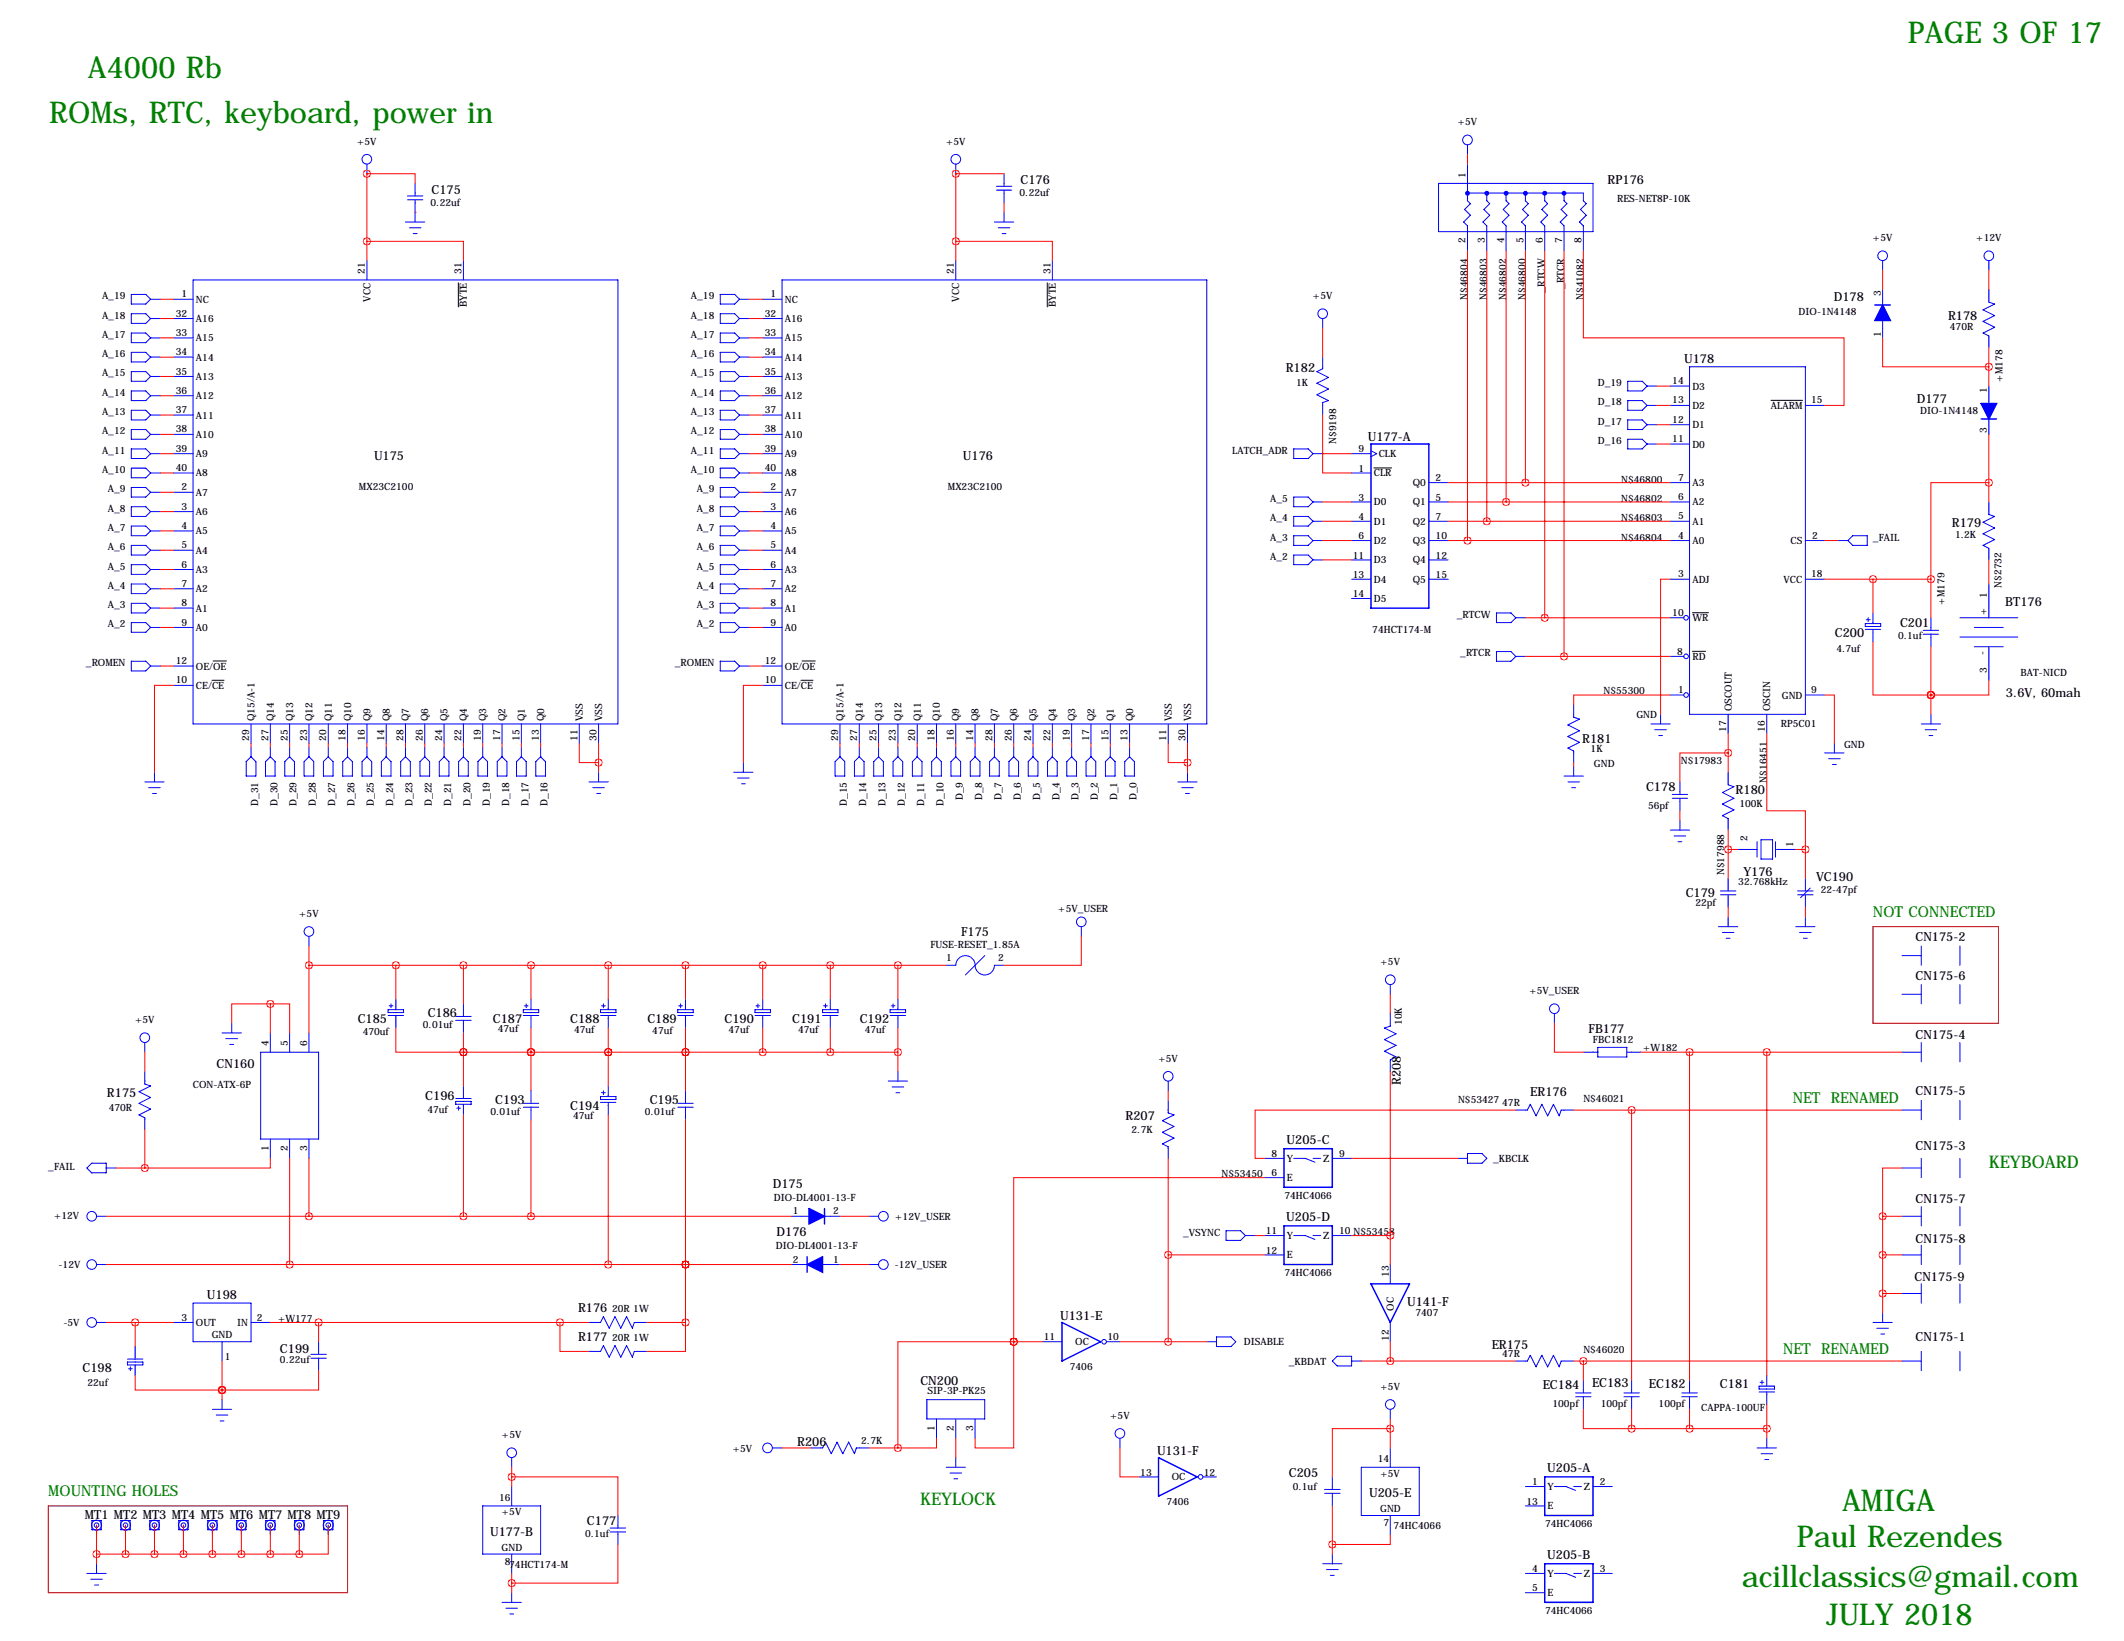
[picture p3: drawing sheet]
<svg xmlns="http://www.w3.org/2000/svg" width="559mm" height="432mm" viewBox="0 0 559 432" stroke-linecap="round" stroke-linejoin="round" font-family="sans-serif">
<defs><g id="words">
<g font-size="7.9" fill="#008000">
<text x="501.9" y="11.4">PAGE 3 OF 17</text>
<text x="23.1" y="20.6">A4000 Rb</text>
<text x="13" y="32.3">ROMs, RTC, keyboard, power in</text>
<text x="484.6" y="397.5">AMIGA</text>
<text x="472.7" y="407.2">Paul Rezendes</text>
<text x="458.2" y="417.6">acillclassics@gmail.com</text>
<text x="480.6" y="427.5">JULY 2018</text>
</g>
<g font-size="4.6" fill="#008000">
<text x="523.2" y="307.3">KEYBOARD</text>
<text x="242.1" y="396">KEYLOCK</text>
</g>
<g font-size="4" fill="#008000">
<text x="492.8" y="241.3">NOT CONNECTED</text>
<text x="471.7" y="290.3">NET RENAMED</text>
<text x="469.1" y="356.4">NET RENAMED</text>
<text x="12.7" y="393.7">MOUNTING HOLES</text>
</g>
<g font-size="3.3">
<text x="113.5" y="51.1">C175</text>
<text x="268.5" y="48.5">C176</text>
<text x="422.9" y="48.5">RP176</text>
<text x="482.4" y="79.3">D178</text>
<text x="512.5" y="84.1">R178</text>
<text x="443.1" y="95.5">U178</text>
<text x="338.3" y="97.8">R182</text>
<text x="504.3" y="106.2">D177</text>
<text x="359.8" y="116.1">U177-A</text>
<text x="98.4" y="121.2">U175</text>
<text x="253.3" y="121.2">U176</text>
<text x="513.5" y="138.7">R179</text>
<text x="527.6" y="159.5">BT176</text>
<text x="482.7" y="167.5">C200</text>
<text x="499.9" y="165.1">C201</text>
<text x="527.7" y="183.4">3.6V, 60mah</text>
<text x="416.2" y="195.6">R181</text>
<text x="433.1" y="208">C178</text>
<text x="456.6" y="208.8">R180</text>
<text x="458.7" y="230.4">Y176</text>
<text x="477.8" y="231.9">VC190</text>
<text x="443.5" y="236">C179</text>
<text x="252.9" y="246.4">F175</text>
<text x="503.9" y="247.6">CN175-2</text>
<text x="503.9" y="257.8">CN175-6</text>
<text x="94.1" y="269.1">C185</text>
<text x="112.5" y="267.7">C186</text>
<text x="129.7" y="269.1">C187</text>
<text x="150" y="269.1">C188</text>
<text x="170.3" y="269.1">C189</text>
<text x="190.6" y="269.1">C190</text>
<text x="208.4" y="269.1">C191</text>
<text x="226.2" y="269.1">C192</text>
<text x="417.9" y="271.8">FB177</text>
<text x="503.9" y="273.3">CN175-4</text>
<text x="57" y="280.9">CN160</text>
<text x="368.6" y="285.6" transform="rotate(-90 368.6 285.6)">R208</text>
<text x="28.1" y="288.6">R175</text>
<text x="111.9" y="289.4">C196</text>
<text x="130.3" y="290.6">C193</text>
<text x="150" y="292">C194</text>
<text x="170.9" y="290.6">C195</text>
<text x="402.6" y="288.3">ER176</text>
<text x="503.9" y="288">CN175-5</text>
<text x="296.1" y="294.7">R207</text>
<text x="338.5" y="301">U205-C</text>
<text x="503.9" y="302.5">CN175-3</text>
<text x="203.3" y="312.7">D175</text>
<text x="503.9" y="316.5">CN175-7</text>
<text x="338.4" y="321.3">U205-D</text>
<text x="204.3" y="325.1">D176</text>
<text x="503.9" y="327.2">CN175-8</text>
<text x="54.5" y="341.9">U198</text>
<text x="503.7" y="337.1">CN175-9</text>
<text x="152.1" y="345.2">R176</text>
<text x="278.9" y="347.2">U131-E</text>
<text x="370.2" y="343.7">U141-F</text>
<text x="152.1" y="352.8">R177</text>
<text x="503.9" y="352.8">CN175-1</text>
<text x="73.7" y="356.1">C199</text>
<text x="392.4" y="354.8">ER175</text>
<text x="21.7" y="361">C198</text>
<text x="242.1" y="364.5">CN200</text>
<text x="405.9" y="365.5">EC184</text>
<text x="418.8" y="365">EC183</text>
<text x="433.8" y="365.3">EC182</text>
<text x="452.5" y="365.3">C181</text>
<text x="209.7" y="380.5">R206</text>
<text x="304.4" y="382.8">U131-F</text>
<text x="339.1" y="388.6">C205</text>
<text x="407.1" y="387.3">U205-A</text>
<text x="360.2" y="394">U205-E</text>
<text x="22.3" y="399.6">MT1 MT2 MT3 MT4 MT5 MT6 MT7 MT8 MT9</text>
<text x="154.4" y="401.3">C177</text>
<text x="129" y="404.1">U177-B</text>
<text x="407.1" y="410.2">U205-B</text>
</g>
<g font-size="2.6">
<text x="383.5" y="33">+5V</text>
<text x="94" y="38.1">+5V</text>
<text x="248.9" y="38.1">+5V</text>
<text x="385.6" y="46.7" transform="rotate(-90 385.6 46.7)">1</text>
<text x="268.2" y="51.6">0.22uf</text>
<text x="425.5" y="53.1">RES-NET8P-10K</text>
<text x="113.3" y="54.2">0.22uf</text>
<text x="385.6" y="64" transform="rotate(-90 385.6 64)">2</text>
<text x="390.7" y="64" transform="rotate(-90 390.7 64)">3</text>
<text x="395.7" y="64" transform="rotate(-90 395.7 64)">4</text>
<text x="400.8" y="64" transform="rotate(-90 400.8 64)">5</text>
<text x="405.9" y="64" transform="rotate(-90 405.9 64)">6</text>
<text x="411" y="64" transform="rotate(-90 411 64)">7</text>
<text x="416.1" y="64" transform="rotate(-90 416.1 64)">8</text>
<text x="492.7" y="63.5">+5V</text>
<text x="519.9" y="63.5">+12V</text>
<text x="96" y="72.1" transform="rotate(-90 96 72.1)">21</text>
<text x="121.4" y="72.1" transform="rotate(-90 121.4 72.1)">31</text>
<text x="251" y="72.1" transform="rotate(-90 251 72.1)">21</text>
<text x="276.4" y="72.1" transform="rotate(-90 276.4 72.1)">31</text>
<text x="406.4" y="77" transform="rotate(-90 406.4 77)">_RTCW</text>
<text x="411.5" y="76.1" transform="rotate(-90 411.5 76.1)">_RTCR</text>
<text x="494.8" y="78" transform="rotate(-90 494.8 78)">3</text>
<text x="26.8" y="83.8">A_18</text>
<text x="26.8" y="78.7">A_19</text>
<text x="46.3" y="83.3">32</text>
<text x="47.8" y="78.2">1</text>
<text x="51.6" y="79.7">NC</text>
<text x="97.4" y="79.4" transform="rotate(-90 97.4 79.4)">VCC</text>
<text x="122.8" y="80.8" transform="rotate(-90 122.8 80.8)">BYTE</text>
<text x="181.8" y="83.8">A_18</text>
<text x="181.8" y="78.7">A_19</text>
<text x="201.2" y="83.3">32</text>
<text x="202.7" y="78.2">1</text>
<text x="206.5" y="79.7">NC</text>
<text x="252.4" y="79.4" transform="rotate(-90 252.4 79.4)">VCC</text>
<text x="277.8" y="80.8" transform="rotate(-90 277.8 80.8)">BYTE</text>
<text x="345.4" y="78.7">+5V</text>
<text x="386.1" y="78.9" transform="rotate(-90 386.1 78.9)">N$46804</text>
<text x="391.2" y="78.9" transform="rotate(-90 391.2 78.9)">N$46803</text>
<text x="396.2" y="78.9" transform="rotate(-90 396.2 78.9)">N$46802</text>
<text x="401.3" y="78.9" transform="rotate(-90 401.3 78.9)">N$46800</text>
<text x="416.6" y="78.9" transform="rotate(-90 416.6 78.9)">N$41082</text>
<text x="473.2" y="82.9">DIO-1N4148</text>
<text x="26.8" y="88.9">A_17</text>
<text x="46.3" y="88.4">33</text>
<text x="51.6" y="84.7">A16</text>
<text x="51.6" y="89.8">A15</text>
<text x="181.8" y="88.9">A_17</text>
<text x="201.2" y="88.4">33</text>
<text x="206.5" y="84.7">A16</text>
<text x="206.5" y="89.8">A15</text>
<text x="494.8" y="88.6" transform="rotate(-90 494.8 88.6)">1</text>
<text x="513" y="86.9">470R</text>
<text x="26.8" y="94">A_16</text>
<text x="46.3" y="93.5">34</text>
<text x="51.6" y="94.9">A14</text>
<text x="181.8" y="94">A_16</text>
<text x="201.2" y="93.5">34</text>
<text x="206.5" y="94.9">A14</text>
<text x="26.8" y="99.1">A_15</text>
<text x="46.3" y="98.6">35</text>
<text x="51.6" y="100">A13</text>
<text x="181.8" y="99.1">A_15</text>
<text x="201.2" y="98.6">35</text>
<text x="206.5" y="100">A13</text>
<text x="341" y="101.7">1K</text>
<text x="420.4" y="101.6">D_19</text>
<text x="440" y="101.1">14</text>
<text x="526.8" y="100.4" transform="rotate(-90 526.8 100.4)">+M178</text>
<text x="26.8" y="104.1">A_14</text>
<text x="46.3" y="103.6">36</text>
<text x="51.6" y="105.1">A12</text>
<text x="181.8" y="104.1">A_14</text>
<text x="201.2" y="103.6">36</text>
<text x="206.5" y="105.1">A12</text>
<text x="420.4" y="106.7">D_18</text>
<text x="440" y="106.2">13</text>
<text x="445.3" y="107.6">D2</text>
<text x="445.3" y="102.5">D3</text>
<text x="465.9" y="107.6">ALARM</text>
<text x="476.5" y="106.2">15</text>
<text x="522.7" y="103.4" transform="rotate(-90 522.7 103.4)">1</text>
<text x="26.8" y="109.2">A_13</text>
<text x="46.3" y="108.7">37</text>
<text x="46.3" y="113.8">38</text>
<text x="51.6" y="110.1">A11</text>
<text x="181.8" y="109.2">A_13</text>
<text x="201.2" y="108.7">37</text>
<text x="201.2" y="113.8">38</text>
<text x="206.5" y="110.1">A11</text>
<text x="420.4" y="111.8">D_17</text>
<text x="440" y="111.3">12</text>
<text x="445.3" y="112.7">D1</text>
<text x="505.2" y="109">DIO-1N4148</text>
<text x="26.8" y="119.4">A_11</text>
<text x="26.8" y="114.3">A_12</text>
<text x="46.3" y="118.9">39</text>
<text x="51.6" y="115.2">A10</text>
<text x="181.8" y="119.4">A_11</text>
<text x="181.8" y="114.3">A_12</text>
<text x="201.2" y="118.9">39</text>
<text x="206.5" y="115.2">A10</text>
<text x="324.2" y="119.4">LATCH_ADR</text>
<text x="351.5" y="116.8" transform="rotate(-90 351.5 116.8)">N$9198</text>
<text x="357.4" y="119">9</text>
<text x="420.4" y="116.8">D_16</text>
<text x="440" y="116.3">11</text>
<text x="445.3" y="117.8">D0</text>
<text x="522.7" y="114" transform="rotate(-90 522.7 114)">3</text>
<text x="26.8" y="124.5">A_10</text>
<text x="46.3" y="124">40</text>
<text x="51.6" y="120.3">A9</text>
<text x="51.6" y="125.4">A8</text>
<text x="181.8" y="124.5">A_10</text>
<text x="201.2" y="124">40</text>
<text x="206.5" y="120.3">A9</text>
<text x="206.5" y="125.4">A8</text>
<text x="357.4" y="124.1">1</text>
<text x="361.4" y="125.4">CLR</text>
<text x="362.7" y="120.3">CLK</text>
<text x="28.3" y="129.5">A_9</text>
<text x="47.8" y="129">2</text>
<text x="51.6" y="130.5">A7</text>
<text x="94.4" y="128.8">MX23C2100</text>
<text x="183.3" y="129.5">A_9</text>
<text x="202.7" y="129">2</text>
<text x="206.5" y="130.5">A7</text>
<text x="249.4" y="128.8">MX23C2100</text>
<text x="357.4" y="131.7">3</text>
<text x="371.7" y="127.9">Q0</text>
<text x="377.7" y="126.6">2</text>
<text x="377.7" y="131.7">5</text>
<text x="426.5" y="127">N$46800</text>
<text x="441.5" y="131.6">6</text>
<text x="441.5" y="126.5">7</text>
<text x="445.3" y="127.9">A3</text>
<text x="28.3" y="134.6">A_8</text>
<text x="47.8" y="134.1">3</text>
<text x="51.6" y="135.5">A6</text>
<text x="183.3" y="134.6">A_8</text>
<text x="202.7" y="134.1">3</text>
<text x="206.5" y="135.5">A6</text>
<text x="334.2" y="137.2">A_4</text>
<text x="334.2" y="132.1">A_5</text>
<text x="357.4" y="136.8">4</text>
<text x="361.4" y="133">D0</text>
<text x="371.7" y="133">Q1</text>
<text x="377.7" y="136.8">7</text>
<text x="426.5" y="132.1">N$46802</text>
<text x="426.5" y="137.2">N$46803</text>
<text x="441.5" y="136.7">5</text>
<text x="445.3" y="133">A2</text>
<text x="28.3" y="139.7">A_7</text>
<text x="47.8" y="139.2">4</text>
<text x="51.6" y="140.6">A5</text>
<text x="183.3" y="139.7">A_7</text>
<text x="202.7" y="139.2">4</text>
<text x="206.5" y="140.6">A5</text>
<text x="334.2" y="142.2">A_3</text>
<text x="357.4" y="141.9">6</text>
<text x="361.4" y="138.1">D1</text>
<text x="361.4" y="143.2">D2</text>
<text x="371.7" y="138.1">Q2</text>
<text x="371.7" y="143.2">Q3</text>
<text x="377.7" y="141.9">10</text>
<text x="426.5" y="142.2">N$46804</text>
<text x="441.5" y="141.7">4</text>
<text x="445.3" y="143.2">A0</text>
<text x="445.3" y="138.1">A1</text>
<text x="471.1" y="143.2">CS</text>
<text x="476.8" y="141.9">2</text>
<text x="492.8" y="142.2">_FAIL</text>
<text x="514.4" y="141.5">1.2K</text>
<text x="28.3" y="149.9">A_5</text>
<text x="28.3" y="144.8">A_6</text>
<text x="47.8" y="144.3">5</text>
<text x="47.8" y="149.4">6</text>
<text x="51.6" y="145.7">A4</text>
<text x="183.3" y="149.9">A_5</text>
<text x="183.3" y="144.8">A_6</text>
<text x="202.7" y="144.3">5</text>
<text x="202.7" y="149.4">6</text>
<text x="206.5" y="145.7">A4</text>
<text x="334.2" y="147.3">A_2</text>
<text x="355.9" y="147">11</text>
<text x="361.4" y="148.2">D3</text>
<text x="371.7" y="148.2">Q4</text>
<text x="377.7" y="147">12</text>
<text x="28.3" y="154.9">A_4</text>
<text x="47.8" y="154.4">7</text>
<text x="51.6" y="150.8">A3</text>
<text x="51.6" y="155.9">A2</text>
<text x="183.3" y="154.9">A_4</text>
<text x="202.7" y="154.4">7</text>
<text x="206.5" y="150.8">A3</text>
<text x="206.5" y="155.9">A2</text>
<text x="355.9" y="152">13</text>
<text x="361.4" y="153.3">D4</text>
<text x="371.7" y="153.3">Q5</text>
<text x="377.7" y="152">15</text>
<text x="441.5" y="151.9">3</text>
<text x="445.3" y="153.3">ADJ</text>
<text x="469.2" y="153.3">VCC</text>
<text x="476.5" y="151.9">18</text>
<text x="526.5" y="154.6" transform="rotate(-90 526.5 154.6)">N$2732</text>
<text x="28.3" y="160">A_3</text>
<text x="47.8" y="159.5">8</text>
<text x="51.6" y="160.9">A1</text>
<text x="183.3" y="160">A_3</text>
<text x="202.7" y="159.5">8</text>
<text x="206.5" y="160.9">A1</text>
<text x="355.9" y="157.1">14</text>
<text x="361.4" y="158.4">D5</text>
<text x="511.6" y="159.1" transform="rotate(-90 511.6 159.1)">+M179</text>
<text x="522.6" y="161.7" transform="rotate(-90 522.6 161.7)">+</text>
<text x="522.7" y="157.2" transform="rotate(-90 522.7 157.2)">1</text>
<text x="28.3" y="165.1">A_2</text>
<text x="47.8" y="164.6">9</text>
<text x="51.6" y="166">A0</text>
<text x="183.3" y="165.1">A_2</text>
<text x="202.7" y="164.6">9</text>
<text x="206.5" y="166">A0</text>
<text x="361" y="166.4">74HCT174-M</text>
<text x="383.3" y="162.6">_RTCW</text>
<text x="440" y="162.1">10</text>
<text x="445.3" y="163.5">WR</text>
<text x="384.2" y="172.7">_RTCR</text>
<text x="441.2" y="172.4">8</text>
<text x="445.3" y="173.6">RD</text>
<text x="483.1" y="171.5">4.7uf</text>
<text x="499.4" y="168.2">0.1uf</text>
<text x="522.4" y="172.5" transform="rotate(-90 522.4 172.5)">-</text>
<text x="22.6" y="175.3">_ROMEN</text>
<text x="46.3" y="179.8">10</text>
<text x="46.3" y="174.8">12</text>
<text x="51.6" y="176.2">OE/OE</text>
<text x="177.6" y="175.3">_ROMEN</text>
<text x="201.2" y="179.8">10</text>
<text x="201.2" y="174.8">12</text>
<text x="206.5" y="176.2">OE/OE</text>
<text x="522.7" y="177" transform="rotate(-90 522.7 177)">3</text>
<text x="531.6" y="177.9">BAT-NICD</text>
<text x="51.6" y="181.3">CE/CE</text>
<text x="206.5" y="181.3">CE/CE</text>
<text x="421.9" y="182.6">N$55300</text>
<text x="441.5" y="182.4">1</text>
<text x="468.8" y="183.8">GND</text>
<text x="476.5" y="182.4">9</text>
<text x="67" y="189.7" transform="rotate(-90 67 189.7)">Q15/A-1</text>
<text x="72" y="189.7" transform="rotate(-90 72 189.7)">Q14</text>
<text x="77.1" y="189.7" transform="rotate(-90 77.1 189.7)">Q13</text>
<text x="82.2" y="189.7" transform="rotate(-90 82.2 189.7)">Q12</text>
<text x="87.3" y="189.7" transform="rotate(-90 87.3 189.7)">Q11</text>
<text x="92.4" y="189.7" transform="rotate(-90 92.4 189.7)">Q10</text>
<text x="97.4" y="189.7" transform="rotate(-90 97.4 189.7)">Q9</text>
<text x="102.5" y="189.7" transform="rotate(-90 102.5 189.7)">Q8</text>
<text x="107.6" y="189.7" transform="rotate(-90 107.6 189.7)">Q7</text>
<text x="112.7" y="189.7" transform="rotate(-90 112.7 189.7)">Q6</text>
<text x="117.8" y="189.7" transform="rotate(-90 117.8 189.7)">Q5</text>
<text x="122.8" y="189.7" transform="rotate(-90 122.8 189.7)">Q4</text>
<text x="127.9" y="189.7" transform="rotate(-90 127.9 189.7)">Q3</text>
<text x="133" y="189.7" transform="rotate(-90 133 189.7)">Q2</text>
<text x="138.1" y="189.7" transform="rotate(-90 138.1 189.7)">Q1</text>
<text x="143.2" y="189.7" transform="rotate(-90 143.2 189.7)">Q0</text>
<text x="153.3" y="189.7" transform="rotate(-90 153.3 189.7)">VSS</text>
<text x="158.4" y="189.7" transform="rotate(-90 158.4 189.7)">VSS</text>
<text x="221.9" y="189.7" transform="rotate(-90 221.9 189.7)">Q15/A-1</text>
<text x="227" y="189.7" transform="rotate(-90 227 189.7)">Q14</text>
<text x="232.1" y="189.7" transform="rotate(-90 232.1 189.7)">Q13</text>
<text x="237.1" y="189.7" transform="rotate(-90 237.1 189.7)">Q12</text>
<text x="242.2" y="189.7" transform="rotate(-90 242.2 189.7)">Q11</text>
<text x="247.3" y="189.7" transform="rotate(-90 247.3 189.7)">Q10</text>
<text x="252.4" y="189.7" transform="rotate(-90 252.4 189.7)">Q9</text>
<text x="257.5" y="189.7" transform="rotate(-90 257.5 189.7)">Q8</text>
<text x="262.5" y="189.7" transform="rotate(-90 262.5 189.7)">Q7</text>
<text x="267.6" y="189.7" transform="rotate(-90 267.6 189.7)">Q6</text>
<text x="272.7" y="189.7" transform="rotate(-90 272.7 189.7)">Q5</text>
<text x="277.8" y="189.7" transform="rotate(-90 277.8 189.7)">Q4</text>
<text x="282.9" y="189.7" transform="rotate(-90 282.9 189.7)">Q3</text>
<text x="287.9" y="189.7" transform="rotate(-90 287.9 189.7)">Q2</text>
<text x="293" y="189.7" transform="rotate(-90 293 189.7)">Q1</text>
<text x="298.1" y="189.7" transform="rotate(-90 298.1 189.7)">Q0</text>
<text x="308.3" y="189.7" transform="rotate(-90 308.3 189.7)">VSS</text>
<text x="313.3" y="189.7" transform="rotate(-90 313.3 189.7)">VSS</text>
<text x="430.5" y="189">GND</text>
<text x="455.6" y="187.2" transform="rotate(-90 455.6 187.2)">OSCOUT</text>
<text x="465.7" y="187.2" transform="rotate(-90 465.7 187.2)">OSCIN</text>
<text x="468.5" y="191.3">RP5C01</text>
<text x="65.5" y="195" transform="rotate(-90 65.5 195)">29</text>
<text x="70.6" y="195" transform="rotate(-90 70.6 195)">27</text>
<text x="75.7" y="195" transform="rotate(-90 75.7 195)">25</text>
<text x="80.8" y="195" transform="rotate(-90 80.8 195)">23</text>
<text x="85.9" y="195" transform="rotate(-90 85.9 195)">20</text>
<text x="90.9" y="195" transform="rotate(-90 90.9 195)">18</text>
<text x="96" y="195" transform="rotate(-90 96 195)">16</text>
<text x="101.1" y="195" transform="rotate(-90 101.1 195)">14</text>
<text x="106.2" y="195" transform="rotate(-90 106.2 195)">28</text>
<text x="111.3" y="195" transform="rotate(-90 111.3 195)">26</text>
<text x="116.3" y="195" transform="rotate(-90 116.3 195)">24</text>
<text x="121.4" y="195" transform="rotate(-90 121.4 195)">22</text>
<text x="126.5" y="195" transform="rotate(-90 126.5 195)">19</text>
<text x="131.6" y="195" transform="rotate(-90 131.6 195)">17</text>
<text x="136.7" y="195" transform="rotate(-90 136.7 195)">15</text>
<text x="141.7" y="195" transform="rotate(-90 141.7 195)">13</text>
<text x="151.9" y="195" transform="rotate(-90 151.9 195)">11</text>
<text x="157" y="195" transform="rotate(-90 157 195)">30</text>
<text x="220.5" y="195" transform="rotate(-90 220.5 195)">29</text>
<text x="225.6" y="195" transform="rotate(-90 225.6 195)">27</text>
<text x="230.6" y="195" transform="rotate(-90 230.6 195)">25</text>
<text x="235.7" y="195" transform="rotate(-90 235.7 195)">23</text>
<text x="240.8" y="195" transform="rotate(-90 240.8 195)">20</text>
<text x="245.9" y="195" transform="rotate(-90 245.9 195)">18</text>
<text x="251" y="195" transform="rotate(-90 251 195)">16</text>
<text x="256" y="195" transform="rotate(-90 256 195)">14</text>
<text x="261.1" y="195" transform="rotate(-90 261.1 195)">28</text>
<text x="266.2" y="195" transform="rotate(-90 266.2 195)">26</text>
<text x="271.3" y="195" transform="rotate(-90 271.3 195)">24</text>
<text x="276.4" y="195" transform="rotate(-90 276.4 195)">22</text>
<text x="281.4" y="195" transform="rotate(-90 281.4 195)">19</text>
<text x="286.5" y="195" transform="rotate(-90 286.5 195)">17</text>
<text x="291.6" y="195" transform="rotate(-90 291.6 195)">15</text>
<text x="296.7" y="195" transform="rotate(-90 296.7 195)">13</text>
<text x="306.8" y="195" transform="rotate(-90 306.8 195)">11</text>
<text x="311.9" y="195" transform="rotate(-90 311.9 195)">30</text>
<text x="418.5" y="197.9">1K</text>
<text x="454.2" y="192.5" transform="rotate(-90 454.2 192.5)">17</text>
<text x="464.3" y="192.5" transform="rotate(-90 464.3 192.5)">16</text>
<text x="485.1" y="196.8">GND</text>
<text x="419.4" y="201.9">GND</text>
<text x="442.2" y="200.9">N$17983</text>
<text x="464.8" y="205.9" transform="rotate(-90 464.8 205.9)">N$16451</text>
<text x="67.9" y="212.1" transform="rotate(-90 67.9 212.1)">D_31</text>
<text x="73" y="212.1" transform="rotate(-90 73 212.1)">D_30</text>
<text x="78" y="212.1" transform="rotate(-90 78 212.1)">D_29</text>
<text x="83.1" y="212.1" transform="rotate(-90 83.1 212.1)">D_28</text>
<text x="88.2" y="212.1" transform="rotate(-90 88.2 212.1)">D_27</text>
<text x="93.3" y="212.1" transform="rotate(-90 93.3 212.1)">D_26</text>
<text x="98.4" y="212.1" transform="rotate(-90 98.4 212.1)">D_25</text>
<text x="103.4" y="212.1" transform="rotate(-90 103.4 212.1)">D_24</text>
<text x="108.5" y="212.1" transform="rotate(-90 108.5 212.1)">D_23</text>
<text x="113.6" y="212.1" transform="rotate(-90 113.6 212.1)">D_22</text>
<text x="118.7" y="212.1" transform="rotate(-90 118.7 212.1)">D_21</text>
<text x="123.8" y="212.1" transform="rotate(-90 123.8 212.1)">D_20</text>
<text x="128.8" y="212.1" transform="rotate(-90 128.8 212.1)">D_19</text>
<text x="133.9" y="212.1" transform="rotate(-90 133.9 212.1)">D_18</text>
<text x="139" y="212.1" transform="rotate(-90 139 212.1)">D_17</text>
<text x="144.1" y="212.1" transform="rotate(-90 144.1 212.1)">D_16</text>
<text x="222.8" y="212.1" transform="rotate(-90 222.8 212.1)">D_15</text>
<text x="227.9" y="212.1" transform="rotate(-90 227.9 212.1)">D_14</text>
<text x="233" y="212.1" transform="rotate(-90 233 212.1)">D_13</text>
<text x="238.1" y="212.1" transform="rotate(-90 238.1 212.1)">D_12</text>
<text x="243.1" y="212.1" transform="rotate(-90 243.1 212.1)">D_11</text>
<text x="248.2" y="212.1" transform="rotate(-90 248.2 212.1)">D_10</text>
<text x="253.3" y="210.6" transform="rotate(-90 253.3 210.6)">D_9</text>
<text x="258.4" y="210.6" transform="rotate(-90 258.4 210.6)">D_8</text>
<text x="263.5" y="210.6" transform="rotate(-90 263.5 210.6)">D_7</text>
<text x="268.5" y="210.6" transform="rotate(-90 268.5 210.6)">D_6</text>
<text x="273.6" y="210.6" transform="rotate(-90 273.6 210.6)">D_5</text>
<text x="278.7" y="210.6" transform="rotate(-90 278.7 210.6)">D_4</text>
<text x="283.8" y="210.6" transform="rotate(-90 283.8 210.6)">D_3</text>
<text x="288.9" y="210.6" transform="rotate(-90 288.9 210.6)">D_2</text>
<text x="293.9" y="210.6" transform="rotate(-90 293.9 210.6)">D_1</text>
<text x="299" y="210.6" transform="rotate(-90 299 210.6)">D_0</text>
<text x="433.6" y="212.9">56pf</text>
<text x="457.6" y="212.3">100K</text>
<text x="459.7" y="221.2" transform="rotate(-90 459.7 221.2)">2</text>
<text x="471.7" y="222.8" transform="rotate(-90 471.7 222.8)">1</text>
<text x="453.6" y="230.3" transform="rotate(-90 453.6 230.3)">N$17988</text>
<text x="457.3" y="232.9">32.768kHz</text>
<text x="446" y="238.3">22pf</text>
<text x="479" y="235">22-47pf</text>
<text x="78.7" y="241.3">+5V</text>
<text x="278.4" y="240">+5V_USER</text>
<text x="244.8" y="249.5">FUSE-RESET_1.85A</text>
<text x="248.9" y="253">1</text>
<text x="262.6" y="253">2</text>
<text x="363.2" y="254">+5V</text>
<text x="402.4" y="261.6">+5V_USER</text>
<text x="35.5" y="269.2">+5V</text>
<text x="368.8" y="269.7" transform="rotate(-90 368.8 269.7)">10K</text>
<text x="70.6" y="275.3" transform="rotate(-90 70.6 275.3)">4</text>
<text x="75.7" y="275.3" transform="rotate(-90 75.7 275.3)">5</text>
<text x="80.8" y="275.3" transform="rotate(-90 80.8 275.3)">6</text>
<text x="95.4" y="272.4">470uf</text>
<text x="111.3" y="270.6">0.01uf</text>
<text x="131" y="271.6">47uf</text>
<text x="151" y="271.8">47uf</text>
<text x="171.6" y="272.1">47uf</text>
<text x="191.7" y="271.8">47uf</text>
<text x="210" y="271.8">47uf</text>
<text x="227.5" y="271.8">47uf</text>
<text x="419.1" y="274.6">FBC1812</text>
<text x="304.8" y="279.4">+5V</text>
<text x="432.3" y="276.6">+W182</text>
<text x="50.7" y="286.3">CON-ATX-6P</text>
<text x="28.6" y="292.4">470R</text>
<text x="112.4" y="292.9">47uf</text>
<text x="129" y="293.4">0.01uf</text>
<text x="169.7" y="293.4">0.01uf</text>
<text x="383.6" y="290.3">N$53427</text>
<text x="395.2" y="291.2">47R</text>
<text x="416.6" y="290.1">N$46021</text>
<text x="150.8" y="294.5">47uf</text>
<text x="297.7" y="298.2">2.7K</text>
<text x="70.6" y="302.8" transform="rotate(-90 70.6 302.8)">1</text>
<text x="75.7" y="302.8" transform="rotate(-90 75.7 302.8)">2</text>
<text x="80.8" y="302.8" transform="rotate(-90 80.8 302.8)">3</text>
<text x="334.5" y="304.4">8</text>
<text x="338.6" y="305.7">Y</text>
<text x="348.1" y="305.7">Z</text>
<text x="352.3" y="304.4">9</text>
<text x="392.8" y="305.8">_KBCLK</text>
<text x="12.7" y="307.8">_FAIL</text>
<text x="321.4" y="309.6">N$53450</text>
<text x="334.5" y="309.5">6</text>
<text x="338.6" y="310.8">E</text>
<text x="203.6" y="316">DIO-DL4001-13-F</text>
<text x="337.9" y="315.5">74HC4066</text>
<text x="14.2" y="320.8">+12V</text>
<text x="208.6" y="319.5">1</text>
<text x="219.2" y="319.5">2</text>
<text x="235.5" y="321.1">+12V_USER</text>
<text x="204.1" y="328.7">DIO-DL4001-13-F</text>
<text x="311.3" y="325.1">_VSYNC</text>
<text x="333" y="329.8">12</text>
<text x="333" y="324.8">11</text>
<text x="338.6" y="326">Y</text>
<text x="348.1" y="326">Z</text>
<text x="352.3" y="324.8">10 N$53458</text>
<text x="15.4" y="333.8">-12V</text>
<text x="208.6" y="332.2">2</text>
<text x="219.2" y="332.2">1</text>
<text x="235.5" y="333.8">-12V_USER</text>
<text x="337.9" y="335.9">74HC4066</text>
<text x="338.6" y="331.1">E</text>
<text x="365.4" y="336" transform="rotate(-90 365.4 336)">13</text>
<text x="47.8" y="347.5">3</text>
<text x="67.6" y="347.5">2</text>
<text x="73.2" y="348">+W177</text>
<text x="161" y="345.3">20R 1W</text>
<text x="366.7" y="344.9" transform="rotate(-90 366.7 344.9)">OC</text>
<text x="372.4" y="346.3">7407</text>
<text x="16.7" y="349">-5V</text>
<text x="51.6" y="348.9">OUT</text>
<text x="55.7" y="352.1">GND</text>
<text x="62.4" y="348.9">IN</text>
<text x="161" y="352.9">20R 1W</text>
<text x="274.6" y="352.7">11</text>
<text x="282.9" y="354">OC</text>
<text x="291.3" y="352.7">10</text>
<text x="327.3" y="353.8">DISABLE</text>
<text x="365.4" y="352.8" transform="rotate(-90 365.4 352.8)">12</text>
<text x="59.2" y="358">1</text>
<text x="73.7" y="358.7">0.22uf</text>
<text x="339.1" y="359.2">_KBDAT</text>
<text x="395.2" y="357.2">47R</text>
<text x="416.6" y="356.1">N$46020</text>
<text x="23" y="364.7">22uf</text>
<text x="281.5" y="360.5">7406</text>
<text x="363.2" y="365.8">+5V</text>
<text x="244" y="366.8">SIP-3P-PK25</text>
<text x="408.4" y="370.1">100pf</text>
<text x="421.1" y="370.1">100pf</text>
<text x="436.4" y="370.1">100pf</text>
<text x="447.6" y="371.3">CAPPA-100UF</text>
<text x="245.9" y="376.4" transform="rotate(-90 245.9 376.4)">1</text>
<text x="251" y="376.4" transform="rotate(-90 251 376.4)">2</text>
<text x="256" y="376.4" transform="rotate(-90 256 376.4)">3</text>
<text x="292.1" y="373.4">+5V</text>
<text x="132.1" y="378.5">+5V</text>
<text x="192.8" y="382">+5V</text>
<text x="226.6" y="380.1">2.7K</text>
<text x="300" y="388.3">13</text>
<text x="308.3" y="389.5">OC</text>
<text x="316.7" y="388.3">12</text>
<text x="362.5" y="384.8">14</text>
<text x="363.2" y="388.5">+5V</text>
<text x="131.3" y="395">16</text>
<text x="340.1" y="392.2">0.1uf</text>
<text x="401.6" y="395.9">13</text>
<text x="403.1" y="390.8">1</text>
<text x="407.2" y="392.1">Y</text>
<text x="416.7" y="392.1">Z</text>
<text x="420.9" y="390.8">2</text>
<text x="132" y="398.7">+5V</text>
<text x="306.9" y="396.1">7406</text>
<text x="363.1" y="397.9">GND</text>
<text x="364" y="401.6">7</text>
<text x="406.5" y="401.9">74HC4066</text>
<text x="407.2" y="397.2">E</text>
<text x="153.9" y="404.4">0.1uf</text>
<text x="366.6" y="402.4">74HC4066</text>
<text x="132" y="408.1">GND</text>
<text x="132.8" y="411.8">8</text>
<text x="134" y="412.6">74HCT174-M</text>
<text x="403.1" y="413.7">4</text>
<text x="420.9" y="413.7">3</text>
<text x="403.1" y="418.7">5</text>
<text x="407.2" y="414.9">Y</text>
<text x="416.7" y="414.9">Z</text>
<text x="406.5" y="424.8">74HC4066</text>
<text x="407.2" y="420">E</text>
</g>
</g></defs>
<path d="M492.8 243.8h33v25.4h-33zM12.7 396.2h78.7v22.9h-78.7z" fill="none" stroke="#800000" stroke-width=".26"/>
<g fill="none" stroke="#00f" stroke-width=".26">
<path d="M386.1 38.1v2.5M96.5 43.2v2.5M106.7 58.4h5.1M107.2 51.6h4.1M107.2 52.6h4.1M107.7 59.9h3M109.2 48.3v3.3M109.2 52.6v5.8M251.5 43.2v2.5M261.6 58.4h5.1M262.1 49h4.1M262.1 50h4.1"/>
<path d="M262.6 59.9h3.1M264.2 45.7v3.3M264.2 50v3.3M264.2 55.9v2.5M378.5 48.3h40.6v12.7h-40.6zM386.1 50.8h30.5v2l.7 .8-1.5 1.5 1.5 1.5-1.8 1.8 1.1 1v6.6M386.1 43.2v9.6l.7 .8-1.5 1.5 1.5 1.5-1.7 1.8 1 1v6.6M391.2 50.8v2l.7 .8-1.5 1.5 1.5 1.5-1.8 1.8 1.1 1v6.6M396.2 50.8v2l.8 .8-1.5 1.5 1.5 1.5-1.8 1.8 1 1v6.6M401.3 50.8v2l.8 .8-1.5 1.5 1.5 1.5-1.8 1.8 1 1v6.6M406.4 50.8v2l.8 .8-1.6 1.5 1.6 1.5-1.8 1.8 1 1v6.6M411.5 50.8v2l.7 .8-1.5 1.5 1.5 1.5-1.7 1.8 1 1v6.6"/>
<path d="M34.5 77.5h3.9l1.2 1.2-1.2 1.3h-3.9zM39.6 78.7h2.6M45.7 78.7h5.1M50.8 73.7h111.8v116.8h-111.8zM96.5 68.6v5.1M108.7 61.5h1M121.9 68.6v5.1M189.5 77.5h3.8l1.3 1.2-1.3 1.3h-3.8zM194.6 78.7h2.5M200.7 78.7h5M205.7 73.7h111.8v116.8h-111.8zM251.5 68.6v5.1"/>
<path d="M263.7 61.5h1M276.9 68.6v5.1M495.3 68.6v2.5M495.3 76.2v4.1M523.2 68.6v2.5M523.2 76.2v3.3l1.6 .5-3.1 1.5 3.1 1.6-3.1 1.5 3.1 1.5-3.1 1.5 1.5 .8v3M34.5 82.6h3.9l1.2 1.2-1.2 1.3h-3.9zM34.5 87.6h3.9l1.2 1.3-1.2 1.3h-3.9zM34.5 92.7h3.9l1.2 1.3-1.2 1.2h-3.9zM34.5 97.8h3.9l1.2 1.3-1.2 1.2h-3.9zM39.6 83.8h2.6M39.6 88.9h2.6"/>
<path d="M39.6 94h2.6M39.6 99.1h2.6M45.7 83.8h5.1M45.7 88.9h5.1M45.7 94h5.1M45.7 99.1h5.1M189.5 82.6h3.8l1.3 1.2-1.3 1.3h-3.8zM189.5 87.6h3.8l1.3 1.3-1.3 1.3h-3.8zM189.5 92.7h3.8l1.3 1.3-1.3 1.2h-3.8zM189.5 97.8h3.8l1.3 1.3-1.3 1.2h-3.8zM194.6 83.8h2.5M194.6 88.9h2.5"/>
<path d="M194.6 94h2.5M194.6 99.1h2.5M200.7 83.8h5M200.7 88.9h5M200.7 94h5M200.7 99.1h5M348 83.8v2.6M348 94v3l-1.5 .8 3 1.5-3 1.5 3 1.6-3 1.5 3 1.5-1.5 .5v3.3M444.5 96.5h30.5v91.5h-30.5zM495.3 84.3v4.6M34.5 118.1h3.9l1.2 1.3-1.2 1.2h-3.9zM34.5 102.9h3.9l1.2 1.2-1.2 1.3h-3.9z"/>
<path d="M34.5 107.9h3.9l1.2 1.3-1.2 1.3h-3.9zM34.5 113h3.9l1.2 1.3-1.2 1.3h-3.9zM39.6 104.1h2.6M39.6 109.2h2.6M39.6 114.3h2.6M39.6 119.4h2.6M45.7 104.1h5.1M45.7 109.2h5.1M45.7 114.3h5.1M45.7 119.4h5.1M189.5 118.1h3.8l1.3 1.3-1.3 1.2h-3.8zM189.5 102.9h3.8l1.3 1.2-1.3 1.3h-3.8z"/>
<path d="M189.5 107.9h3.8l1.3 1.3-1.3 1.3h-3.8zM189.5 113h3.8l1.3 1.3-1.3 1.3h-3.8zM194.6 104.1h2.5M194.6 109.2h2.5M194.6 114.3h2.5M194.6 119.4h2.5M200.7 104.1h5M200.7 109.2h5M200.7 114.3h5M200.7 119.4h5M340.4 118.1h3.8l1.2 1.3-1.2 1.2h-3.8zM345.4 119.4h2.6"/>
<path d="M355.6 119.4h5.1M360.7 118.6l1.5 .8-1.5 .7M428.2 115.6h3.9l1.2 1.2-1.2 1.3h-3.9zM428.2 110.5h3.9l1.2 1.3-1.2 1.2h-3.9zM428.2 105.4h3.9l1.2 1.3-1.2 1.2h-3.9zM428.2 100.3h3.9l1.2 1.3-1.2 1.3h-3.9zM433.3 116.8h2.6M433.3 111.8h2.6M433.3 106.7h2.6M433.3 101.6h2.6M439.4 116.8h5.1M439.4 111.8h5.1"/>
<path d="M439.4 106.7h5.1M439.4 101.6h5.1M475 106.7h5.1M523.2 101.6v4.6M523.2 110.2v4.1M34.5 123.2h3.9l1.2 1.3-1.2 1.2h-3.9zM34.5 128.3h3.9l1.2 1.2-1.2 1.3h-3.9zM34.5 133.3h3.9l1.2 1.3-1.2 1.3h-3.9zM34.5 138.4h3.9l1.2 1.3-1.2 1.3h-3.9zM39.6 129.5h2.6M39.6 134.6h2.6M39.6 139.7h2.6"/>
<path d="M39.6 124.5h2.6M45.7 129.5h5.1M45.7 134.6h5.1M45.7 139.7h5.1M45.7 124.5h5.1M189.5 123.2h3.8l1.3 1.3-1.3 1.2h-3.8zM189.5 128.3h3.8l1.3 1.2-1.3 1.3h-3.8zM189.5 133.3h3.8l1.3 1.3-1.3 1.3h-3.8zM189.5 138.4h3.8l1.3 1.3-1.3 1.3h-3.8zM194.6 129.5h2.5M194.6 134.6h2.5M194.6 139.7h2.5"/>
<path d="M194.6 124.5h2.5M200.7 129.5h5M200.7 134.6h5M200.7 139.7h5M200.7 124.5h5M340.4 130.8h3.8l1.2 1.3-1.2 1.2h-3.8zM340.4 135.9h3.8l1.2 1.3-1.2 1.2h-3.8zM345.4 132.1h2.6M345.4 137.2h2.6M355.6 124.5h5.1M355.6 132.1h5.1M355.6 137.2h5.1"/>
<path d="M375.9 132.1h5.1M375.9 137.2h5.1M375.9 127h5.1M439.4 132.1h5.1M439.4 137.2h5.1M439.4 127h5.1M523.2 132.1v3.3l1.6 .5-3.1 1.5 3.1 1.5-3.1 1.6 3.1 1.5-3.1 1.5 1.5 .8v3M34.5 143.5h3.9l1.2 1.3-1.2 1.2h-3.9zM34.5 148.6h3.9l1.2 1.3-1.2 1.2h-3.9zM34.5 153.7h3.9l1.2 1.2-1.2 1.3h-3.9zM34.5 158.8h3.9l1.2 1.2-1.2 1.3h-3.9zM39.6 144.8h2.6"/>
<path d="M39.6 149.9h2.6M39.6 154.9h2.6M45.7 144.8h5.1M45.7 149.9h5.1M45.7 154.9h5.1M189.5 143.5h3.8l1.3 1.3-1.3 1.2h-3.8zM189.5 148.6h3.8l1.3 1.3-1.3 1.2h-3.8zM189.5 153.7h3.8l1.3 1.2-1.3 1.3h-3.8zM189.5 158.8h3.8l1.3 1.2-1.3 1.3h-3.8zM194.6 144.8h2.5M194.6 149.9h2.5M194.6 154.9h2.5"/>
<path d="M200.7 144.8h5M200.7 149.9h5M200.7 154.9h5M340.4 141h3.8l1.2 1.2-1.2 1.3h-3.8zM340.4 146h3.8l1.2 1.3-1.2 1.3h-3.8zM345.4 142.2h2.6M345.4 147.3h2.6M355.6 142.2h5.1M355.6 147.3h5.1M355.6 152.4h5.1M355.6 157.5h5.1M375.9 142.2h5.1"/>
<path d="M375.9 147.3h5.1M375.9 152.4h5.1M439.4 142.2h5.1M439.4 152.4h5.1M475 142.2h5.1M475 152.4h5.1M483.6 142.2h2.6M486.2 142.2l1.2-1.2h3.8v2.5h-3.8zM523.2 153.7v8.9M34.5 163.8h3.9l1.2 1.3-1.2 1.3h-3.9zM34.5 174h3.9l1.2 1.3-1.2 1.2h-3.9zM39.6 160h2.6"/>
<path d="M39.6 165.1h2.6M39.6 175.3h2.6M45.7 160h5.1M45.7 165.1h5.1M45.7 175.3h5.1M189.5 163.8h3.8l1.3 1.3-1.3 1.3h-3.8zM189.5 174h3.8l1.3 1.3-1.3 1.2h-3.8zM194.6 160h2.5M194.6 165.1h2.5M194.6 175.3h2.5M200.7 160h5M200.7 165.1h5"/>
<path d="M200.7 175.3h5M393.7 161.3h3.8l1.3 1.3-1.3 1.2h-3.8zM393.7 171.4h3.8l1.3 1.3-1.3 1.3h-3.8zM398.8 172.7h2.5M398.8 162.6h2.5M439.4 172.7h3.6M439.4 162.6h3.6M490.7 165.6h4.1M490.7 164.1h4.1v.7h-4.1zM491 163.1h1M491.5 162.6v1M492.8 161.3v2.8"/>
<path d="M492.8 165.6v3.3M506 165.9h4M506 166.9h4M508 162.6v3.3M508 166.9v3.3M515.6 162.6h15.3M515.6 167.6h15.3M519.4 165.1h7.6M519.4 170.2h7.6M523.2 170.2v8.9M45.7 180.3h5.1M66 190.5v5.1"/>
<path d="M66 196.6v2.5M66 199.1l1.3 1.3v3.8h-2.5v-3.8zM71.1 190.5v5.1M71.1 196.6v2.5M71.1 199.1l1.3 1.3v3.8h-2.6v-3.8zM76.2 190.5v5.1M76.2 196.6v2.5M76.2 199.1l1.3 1.3v3.8h-2.6v-3.8zM81.3 190.5v5.1M81.3 196.6v2.5M81.3 199.1l1.2 1.3v3.8h-2.5v-3.8zM86.4 190.5v5.1"/>
<path d="M86.4 196.6v2.5M86.4 199.1l1.2 1.3v3.8h-2.5v-3.8zM91.4 190.5v5.1M91.4 196.6v2.5M91.4 199.1l1.3 1.3v3.8h-2.5v-3.8zM96.5 190.5v5.1M96.5 196.6v2.5M96.5 199.1l1.3 1.3v3.8h-2.6v-3.8zM101.6 190.5v5.1M101.6 196.6v2.5M101.6 199.1l1.3 1.3v3.8h-2.6v-3.8zM106.7 190.5v5.1"/>
<path d="M106.7 196.6v2.5M106.7 199.1l1.2 1.3v3.8h-2.5v-3.8zM111.8 190.5v5.1M111.8 196.6v2.5M111.8 199.1l1.2 1.3v3.8h-2.5v-3.8zM116.8 190.5v5.1M116.8 196.6v2.5M116.8 199.1l1.3 1.3v3.8h-2.5v-3.8zM121.9 190.5v5.1M121.9 196.6v2.5M121.9 199.1l1.3 1.3v3.8h-2.6v-3.8zM127 190.5v5.1"/>
<path d="M127 196.6v2.5M127 199.1l1.3 1.3v3.8h-2.6v-3.8zM132.1 190.5v5.1M132.1 196.6v2.5M132.1 199.1l1.2 1.3v3.8h-2.5v-3.8zM137.2 190.5v5.1M137.2 196.6v2.5M137.2 199.1l1.2 1.3v3.8h-2.5v-3.8zM142.2 190.5v5.1M142.2 196.6v2.5M142.2 199.1l1.3 1.3v3.8h-2.5v-3.8zM152.4 190.5v5.1"/>
<path d="M157.5 190.5v5.1M200.7 180.3h5M221 190.5v5.1M221 196.6v2.5M226.1 190.5v5.1M226.1 196.6v2.5M226.1 199.1l1.2 1.3v3.8h-2.5v-3.8zM231.1 190.5v5.1M231.1 196.6v2.5M236.2 190.5v5.1M236.2 196.6v2.5M236.2 199.1l1.3 1.3v3.8h-2.6v-3.8z"/>
<path d="M241.3 190.5v5.1M241.3 196.6v2.5M241.3 199.1l1.3 1.3v3.8h-2.6v-3.8zM246.4 190.5v5.1M246.4 196.6v2.5M251.5 190.5v5.1M251.5 196.6v2.5M251.5 199.1l1.2 1.3v3.8h-2.5v-3.8zM256.5 190.5v5.1M256.5 196.6v2.5M261.6 190.5v5.1M261.6 196.6v2.5"/>
<path d="M261.6 199.1l1.3 1.3v3.8h-2.6v-3.8zM266.7 190.5v5.1M266.7 196.6v2.5M266.7 199.1l1.3 1.3v3.8h-2.6v-3.8zM271.8 190.5v5.1M271.8 196.6v2.5M276.9 190.5v5.1M276.9 196.6v2.5M276.9 199.1l1.2 1.3v3.8h-2.5v-3.8zM281.9 190.5v5.1M281.9 196.6v2.5M287 190.5v5.1"/>
<path d="M287 196.6v2.5M287 199.1l1.3 1.3v3.8h-2.5v-3.8zM292.1 190.5v5.1M292.1 196.6v2.5M292.1 199.1l1.3 1.3v3.8h-2.6v-3.8zM297.2 190.5v5.1M297.2 196.6v2.5M297.2 199.1l1.2 1.3v3.8h-2.5v-3.8zM307.3 190.5v5.1M312.4 190.5v5.1M414 185.4v3.3l1.5 .5-3 1.6 3 1.5-3 1.5 3 1.5-3 1.5 1.5 .8v3.1M434.3 190.5h5.1"/>
<path d="M435.4 192h3M436.4 193.5h1M436.9 188v2.5M439.4 182.9h3.6M454.7 188v5M464.8 188v5M475 182.9h5.1M480.1 198.1h5M481.1 199.6h3M482.6 195.6v2.5M505.5 190.5h5M506.5 192h3"/>
<path d="M507.5 193.5h1M508 188v2.5M38.1 205.7h5.1M39.1 207.3h3.1M40.1 208.8h1M40.6 203.2v2.5M154.9 205.7h5.1M156 207.3h3M157 208.8h1M157.5 203.2v2.5M193 203.2h5.1M194.1 204.7h3"/>
<path d="M195.1 206.2h1M195.6 200.7v2.5M219.7 200.4l1.3-1.3 1.2 1.3v3.8h-2.5zM229.9 200.4l1.2-1.3 1.3 1.3v3.8h-2.5zM245.1 200.4l1.3-1.3 1.2 1.3v3.8h-2.5zM255.3 200.4l1.2-1.3 1.3 1.3v3.8h-2.5zM270.5 200.4l1.3-1.3 1.2 1.3v3.8h-2.5zM280.7 200.4l1.2-1.3 1.3 1.3v3.8h-2.5zM309.9 205.7h5.1M310.9 207.3h3M311.9 208.8h1M312.4 203.2v2.5"/>
<path d="M411.5 204.2h5.1M412.5 205.7h3M413.5 207.3h1M414 201.7v2.5M439.4 218.4h5.1M439.9 209h4.1M439.9 210.1h4.1M440.4 220h3.1M442 205.7v3.3M442 210.1v3.3M442 215.9v2.5M454.7 203.2v3.3l1.5 .5-3.1 1.5 3.1 1.6-3.1 1.5 3.1 1.5-3.1 1.5 1.6 .8v3"/>
<path d="M482.1 201.2h1M441.5 221.5h1M452.6 234.4h4.1M452.6 235.5h4.1M454.7 231.1v3.3M454.7 235.5v3.3M457.2 223.5h5.1M462.3 221.5v4.1M463.3 221h3v5.1h-3zM467.1 221.5v4.1M467.4 223.5h5M472.9 234.4h4.1"/>
<path d="M472.9 235.5h4.1M475 231.1v3.3M475 235.5v3.3M476.2 233.7l-2.5 2.5M81.3 246.4v2.5M248.9 254h2.6a2.6 2.6 0 0 1 2.9-2.5 2.6 2.6 0 0 1 2.2 3.1 2.54 2.54 0 0 0 2.8 1.9 2.54 2.54 0 0 0 2.2-2.5h2.6M259.1 251.5l-5.1 5M284.5 243.8v2.6M365.8 259.1v2.5M452.1 243.8h5.1M453.1 245.4h3.1M454.2 246.9h1"/>
<path d="M454.7 241.3v2.5M472.4 243.8h5.1M473.5 245.4h3M474.5 246.9h1M475 241.3v2.5M500.4 251.5h5.1M505.5 248.9v5.1M505.5 259.1v5.1M515.6 248.9v5.1M515.6 259.1v5.1M38.1 274.3v2.6M58.4 271.8h5.1"/>
<path d="M59.4 273.3h3.1M60.5 274.8h1M61 269.2v2.6M68.6 276.9h15.2v22.8h-15.2zM71.1 271.8v5.1M76.2 271.8v5.1M81.3 271.8v5.1M102.1 267.2h4.1M102.1 265.7h4.1v.7h-4.1zM102.4 264.7h1M102.9 264.2v1M104.1 262.9v2.8"/>
<path d="M104.1 267.2v3.3M119.9 267.5h4.1M119.9 268.5h4.1M121.9 264.2v3.3M121.9 268.5v3.3M137.7 267.2h4M137.7 265.7h4v.7h-4zM137.9 264.7h1M138.4 264.2v1M139.7 262.9v2.8M139.7 267.2v3.3M158 267.2h4.1"/>
<path d="M158 265.7h4.1v.7h-4.1zM158.2 264.7h1.1M158.7 264.2v1M160 262.9v2.8M160 267.2v3.3M178.3 267.2h4.1M178.3 265.7h4.1v.7h-4.1zM178.6 264.7h1M179.1 264.2v1M180.3 262.9v2.8M180.3 267.2v3.3M198.6 267.2h4.1"/>
<path d="M198.6 265.7h4.1v.7h-4.1zM198.9 264.7h1M199.4 264.2v1M200.7 262.9v2.8M200.7 267.2v3.3M216.4 267.2h4.1M216.4 265.7h4.1v.7h-4.1zM216.7 264.7h1M217.2 264.2v1M218.4 262.9v2.8M218.4 267.2v3.3M234.2 267.2h4.1"/>
<path d="M234.2 265.7h4.1v.7h-4.1zM234.4 264.7h1.1M234.9 264.2v1M236.2 262.9v2.8M236.2 267.2v3.3M365.8 266.7v3.3l-1.6 .5 3.1 1.5-3.1 1.6 3.1 1.5-3.1 1.5 3.1 1.5-1.5 .8v3M408.9 266.7v2.5M416.6 276.9h3.8M420.4 275.6h7.6v2.5h-7.6zM428 276.9h3.8M500.4 276.9h5.1M500.4 261.6h5.1"/>
<path d="M505.5 274.3v5.1M515.6 274.3v5.1M38.1 281.9v3.3l1.5 .6-3 1.5 3 1.5-3 1.5 3 1.5-3 1.6 1.5 .7v3.1M71.1 299.7v5.1M76.2 299.7v5.1M81.3 299.7v5.1M119.9 289.1h4.1M119.9 289.8h4.1v.8h-4.1zM120.1 291.6h1.1M120.6 291.1v1M121.9 285.8v3.3M121.9 290.6v2.8"/>
<path d="M137.7 290.3h4M137.7 291.3h4M139.7 287v3.3M139.7 291.3v3.3M158 288.5h4.1v.8h-4.1zM158 290.1h4.1M158.2 287.5h1.1M158.7 287v1M160 285.8v2.7M160 290.1v3.3M178.3 290.3h4.1M178.3 291.3h4.1"/>
<path d="M180.3 287v3.3M180.3 291.3v3.3M233.7 284.5h5.1M234.7 286h3M235.7 287.5h1M236.2 281.9v2.6M307.3 284.5v2.5M307.3 289.6v3.3l1.6 .5-3.1 1.5 3.1 1.5-3.1 1.5 3.1 1.6-3.1 1.5 1.5 .8v3M398.8 292.1h3l.8-1.5 1.5 3 1.5-3 1.6 3 1.5-3 1.5 3 .5-1.5h3.3M500.4 292.1h5.1M505.5 289.6v5M515.6 289.6v5"/>
<path d="M24.1 306.1h3.8v2.5h-3.8l-1.2-1.3zM27.9 307.3h2.6M332.7 304.8h5.1M332.7 309.9h5.1M340.4 304.8h3l2.5 1M345.4 304.8h2.1M350.5 304.8h5.1M383.5 304.8h2.6M386.1 303.5h3.8l1.3 1.3-1.3 1.3h-3.8zM500.4 307.3h5.1M505.5 304.8v5.1M505.5 317.5v5.1"/>
<path d="M515.6 304.8v5.1M515.6 317.5v5.1M25.4 320h2.5M25.4 332.7h2.5M208.3 320h4.6M208.3 332.7h4M216.4 332.7h4.6M216.9 320h4.1M228.6 320h2.5M228.6 332.7h2.5M322.6 323.8h3.8l1.3 1.3-1.3 1.3h-3.8zM327.7 325.1h2.5"/>
<path d="M332.7 325.1h5.1M332.7 330.2h5.1M340.4 325.1h3l2.5 1M345.4 325.1h2.1M350.5 325.1h5.1M365.8 332.7v5.1M500.4 320h5.1M500.4 330.2h5.1M505.5 327.7v5M505.5 337.8v5.1M515.6 327.7v5M515.6 337.8v5.1"/>
<path d="M25.4 348h2.5M33.5 357.6h4.1M33.5 358.4h4.1v.8h-4.1zM34.3 359.7v1M35.6 354.3v3.3M35.6 359.2v2.7M45.7 348h5.1M50.8 342.9h15.2v10.2h-15.2zM58.4 353.1v5M66 348h5.1M81.8 356.4h4.1M81.8 357.4h4.1"/>
<path d="M83.8 353.1v3.3M83.8 357.4v3.3M154.9 348h3.1l.7-1.5 1.6 3 1.5-3 1.5 3 1.5-3 1.6 3 .5-1.5h3.3M154.9 355.6h3.1l.7-1.5 1.6 3 1.5-3 1.5 3 1.5-3 1.6 3 .5-1.5h3.3M274.3 353.1h5.1M291.1 353.1h3.5M317.5 353.1h2.5M320 351.8h3.8l1.3 1.3-1.3 1.2h-3.8zM350.5 358.1l1.3-1.2h3.8v2.5h-3.8zM355.6 358.1h2.5M365.8 348v5.1M398.8 358.1h3l.8-1.5 1.5 3.1 1.5-3.1 1.6 3.1 1.5-3.1 1.5 3.1 .5-1.6h3.3"/>
<path d="M492.8 348h5M493.8 349.5h3M494.8 351h1M495.3 345.4v2.6M500.4 358.1h5.1M500.4 340.4h5.1M505.5 355.6v5.1M515.6 355.6v5.1M33.8 360.2h1M55.9 370.8h5.1M56.9 372.4h3M57.9 373.9h1"/>
<path d="M58.4 368.3v2.5M243.8 368.3h15.3v5.1h-15.3zM246.4 373.4v5.1M251.5 373.4v5.1M256.5 373.4v5.1M294.6 378.5v2.5M365.8 370.8v2.6M414.5 366.5h4.1M414.5 367.5h4.1M416.6 363.2v3.3M416.6 367.5v3.3M427.2 366.5h4.1"/>
<path d="M427.2 367.5h4.1M429.3 363.2v3.3M429.3 367.5v3.3M442.5 366.5h4M442.5 367.5h4M444.5 363.2v3.3M444.5 367.5v3.3M462.8 366.3h4.1M462.8 364.7h4.1v.8h-4.1zM463 363.7h1.1M463.5 363.2v1M464.8 361.9v2.8"/>
<path d="M464.8 366.3v3.3M464.8 378.5v2.5M127 396.2h15.2v12.7h-15.2zM134.6 383.5v2.6M134.6 391.2v5M162.6 398.8v3.3M203.2 381h2.5M213.4 381h3l.8-1.5 1.5 3 1.5-3 1.5 3 1.6-3 1.5 3 .5-1.5h3.3M248.9 386.1h5.1M249.9 387.6h3.1M251 389.1h1M251.5 383.5v2.6"/>
<path d="M299.7 388.6h5.1M316.5 388.6h3.5M348.5 392.9h4.1M348.5 391.9h4.1M350.5 388.6v3.3M350.5 392.9v3.3M358.1 386.1h15.3v12.7h-15.3zM365.8 381v5.1M365.8 398.8v5.1M401.3 396.2h5.1M401.3 391.2h5.1M408.9 391.2h3.1l2.5 1"/>
<path d="M414 391.2h2.1M419.1 391.2h5.1M462.3 381h5.1M463.3 382.5h3M464.3 384h1M22.9 414h5M23.9 415.5h3M24.2 400.1h2.4v2.4h-2.4zM24.9 417.1h1M25.4 401.3v2.6M25.4 411.5v2.5M31.8 400.1h2.4v2.4h-2.4z"/>
<path d="M33 401.3v2.6M39.4 400.1h2.5v2.4h-2.5zM40.6 401.3v2.6M47 400.1h2.5v2.4h-2.5zM48.3 401.3v2.6M54.7 400.1h2.4v2.4h-2.4zM55.9 401.3v2.6M62.3 400.1h2.4v2.4h-2.4zM63.5 401.3v2.6M69.9 400.1h2.4v2.4h-2.4zM71.1 401.3v2.6M77.5 400.1h2.5v2.4h-2.5z"/>
<path d="M78.7 401.3v2.6M85.1 400.1h2.5v2.4h-2.5zM86.4 401.3v2.6M134.6 408.9v5.1M134.6 419.1v2.5M160.5 402.1h4.1M160.5 403.1h4.1M162.6 403.1v3.3M348 411.5h5.1M349 413h3M350 414.5h1M350.5 408.9v2.6"/>
<path d="M401.3 414h5.1M401.3 419.1h5.1M408.9 414h3.1l2.5 1M414 414h2.1M419.1 414h5.1M132.1 421.6h5.1M133.1 423.2h3M134.1 424.7h1"/>
<circle cx="386.1" cy="36.8" r="1.27"/>
<circle cx="96.5" cy="41.9" r="1.27"/>
<circle cx="251.5" cy="41.9" r="1.27"/>
<circle cx="495.3" cy="67.3" r="1.27"/>
<circle cx="523.2" cy="67.3" r="1.27"/>
<circle cx="348" cy="82.5" r="1.27"/>
<circle cx="443.6" cy="172.7" r=".61"/>
<circle cx="443.6" cy="162.6" r=".61"/>
<circle cx="443.6" cy="182.9" r=".61"/>
<circle cx="81.3" cy="245.1" r="1.27"/>
<circle cx="284.5" cy="242.6" r="1.27"/>
<circle cx="365.8" cy="257.8" r="1.27"/>
<circle cx="38.1" cy="273" r="1.27"/>
<circle cx="408.9" cy="265.4" r="1.27"/>
<circle cx="307.3" cy="283.2" r="1.27"/>
<circle cx="24.1" cy="320" r="1.27"/>
<circle cx="24.1" cy="332.7" r="1.27"/>
<circle cx="232.4" cy="332.7" r="1.27"/>
<circle cx="232.4" cy="320" r="1.27"/>
<circle cx="24.1" cy="348" r="1.27"/>
<circle cx="290.5" cy="353.1" r=".61"/>
<circle cx="294.6" cy="377.2" r="1.27"/>
<circle cx="365.8" cy="369.6" r="1.27"/>
<circle cx="134.6" cy="382.3" r="1.27"/>
<circle cx="201.9" cy="381" r="1.27"/>
<circle cx="315.9" cy="388.6" r=".61"/>
<circle cx="25.4" cy="401.3" r="1.32"/>
<circle cx="25.4" cy="401.3" r=".61"/>
<circle cx="33" cy="401.3" r="1.32"/>
<circle cx="33" cy="401.3" r=".61"/>
<circle cx="40.6" cy="401.3" r="1.32"/>
<circle cx="40.6" cy="401.3" r=".61"/>
<circle cx="48.3" cy="401.3" r="1.32"/>
<circle cx="48.3" cy="401.3" r=".61"/>
<circle cx="55.9" cy="401.3" r="1.32"/>
<circle cx="55.9" cy="401.3" r=".61"/>
<circle cx="63.5" cy="401.3" r="1.32"/>
<circle cx="63.5" cy="401.3" r=".61"/>
<circle cx="71.1" cy="401.3" r="1.32"/>
<circle cx="71.1" cy="401.3" r=".61"/>
<circle cx="78.7" cy="401.3" r="1.32"/>
<circle cx="78.7" cy="401.3" r=".61"/>
<circle cx="86.4" cy="401.3" r="1.32"/>
<circle cx="86.4" cy="401.3" r=".61"/>
</g>
<path d="M120.6 74.4v6.4M275.5 74.4v6.4M465.9 105.3h8.3M361.4 123.1h4.7M55.8 179h3.1M56.1 173.9h3.5M210.7 179h3.2M211 173.9h3.5M445.3 171.4h3.4M445.3 161.2h4.2" fill="none" stroke="#000" stroke-width=".26"/>
<path d="M493.3 80.3h4M360.7 116.8h15.2v43.2h-15.2zM521.2 110.2h4.1M216.9 318v4.1M337.8 302.3h12.7v10.1h-12.7zM212.3 330.7v4.1M337.8 322.6h12.7v10.1h-12.7zM360.7 337.8h10.1l-5 10.2zM279.4 348l10.2 5.1-10.2 5zM304.8 383.5l10.2 5.1-10.2 5.1zM406.4 388.6h12.7v10.2h-12.7zM406.4 411.5h12.7v10.1h-12.7z" fill="none" stroke="#00f" stroke-width=".38"/>
<g fill="#00f" stroke="#00f" stroke-width=".38">
<path d="M212.9 318l4 2-4 2.1z"/>
<path d="M212.3 332.7l4.1-2v4.1z"/>
<path d="M521.2 106.2h4.1l-2.1 4z"/>
<path d="M495.3 80.3l2 4h-4z"/>
</g>
<g fill="none" stroke="#00f" stroke-width=".76">
<circle cx="386.1" cy="50.9" r=".25"/>
<circle cx="391.2" cy="50.9" r=".25"/>
<circle cx="396.2" cy="50.9" r=".25"/>
<circle cx="401.3" cy="50.9" r=".25"/>
<circle cx="406.4" cy="50.9" r=".25"/>
<circle cx="411.5" cy="50.9" r=".25"/>
</g>
<g fill="none" stroke="#f00" stroke-width=".26">
<path d="M96.5 45.7h12.7v2.6M96.5 45.7h.1M96.5 45.7v22.9M109.2 55.9h.1M251.5 45.7h.1M251.5 45.7v22.9M251.5 45.7h12.7M264.2 53.3v2.6M386.1 40.6v2.6M42.2 78.7h3.5M96.5 63.5h25.4v5.1M197.1 78.7h3.6"/>
<path d="M251.5 63.5h25.4v5.1M386.1 66v76.2M391.2 66v71.2M396.2 66v66.1M401.3 66v61M406.4 66v96.6M411.5 66v106.7M416.6 66v22.9h68.5v17.8h-5M495.3 71.1v5.1M523.2 71.1v5.1M42.2 99.1h3.5M42.2 94h3.5"/>
<path d="M42.2 88.9h3.5M42.2 83.8h3.5M197.1 99.1h3.6M197.1 94h3.6M197.1 88.9h3.6M197.1 83.8h3.6M348 86.4v7.6M495.3 88.9v7.6h27.9M523.2 91.4v10.2M42.2 119.4h3.5M42.2 109.2h3.5M42.2 114.3h3.5"/>
<path d="M42.2 104.1h3.5M197.1 119.4h3.6M197.1 109.2h3.6M197.1 114.3h3.6M197.1 104.1h3.6M348 109.2v15.3h7.6M348 119.4h7.6M435.9 116.8h3.5M435.9 111.8h3.5M435.9 106.7h3.5M435.9 101.6h3.5M523.2 114.3v17.8"/>
<path d="M42.2 124.5h3.5M42.2 139.7h3.5M42.2 134.6h3.5M42.2 129.5h3.5M197.1 124.5h3.6M197.1 139.7h3.6M197.1 134.6h3.6M197.1 129.5h3.6M348 137.2h7.6M348 132.1h7.6M381 137.2h58.4M381 132.1h58.4"/>
<path d="M381 127h58.4M523.2 127h-15.2v25.4M42.2 154.9h3.5M42.2 149.9h3.5M42.2 144.8h3.5M197.1 154.9h3.6M197.1 149.9h3.6M197.1 144.8h3.6M348 142.2h7.6M348 147.3h7.6M381 142.2h58.4M439.4 152.4h-2.5v35.6"/>
<path d="M480.1 142.2h3.5M480.1 152.4h27.9M492.8 152.4v8.9M508 152.4v10.2M523.2 147.3v6.4M42.2 165.1h3.5M42.2 160h3.5M42.2 175.3h3.5M197.1 165.1h3.6M197.1 160h3.6M197.1 175.3h3.6M401.3 172.7h38.1"/>
<path d="M401.3 162.6h38.1M492.8 168.9v14h15.2M508 170.2v17.8M523.2 179.1v3.8h-15.2M45.7 180.3h-5.1v22.9M66 195.6v1M71.1 195.6v1M76.2 195.6v1M81.3 195.6v1M86.4 195.6v1M91.4 195.6v1M96.5 195.6v1"/>
<path d="M101.6 195.6v1M106.7 195.6v1M111.8 195.6v1M116.8 195.6v1M121.9 195.6v1M127 195.6v1M132.1 195.6v1M137.2 195.6v1M142.2 195.6v1M152.4 195.6v5.1h5.1M157.5 195.6v7.6M200.7 180.3h-5.1v20.4"/>
<path d="M221 195.6v1M226.1 195.6v1M231.1 195.6v1M236.2 195.6v1M241.3 195.6v1M246.4 195.6v1M251.5 195.6v1M256.5 195.6v1M261.6 195.6v1M266.7 195.6v1M271.8 195.6v1M276.9 195.6v1"/>
<path d="M281.9 195.6v1M287 195.6v1M292.1 195.6v1M297.2 195.6v1M307.3 195.6v5.1h5.1M312.4 195.6v7.6M439.4 182.9h-25.4v2.5M454.7 198.1h-12.7v7.6M454.7 193v10.2M464.8 193v20.4h10.2v10.1M480.1 182.9h2.5v12.7M508 182.9h.1"/>
<path d="M414 200.7v1M442 213.4v2.5M454.7 218.4v12.7M454.7 238.8v2.5M454.7 223.5h2.5M472.4 223.5h2.6M475 223.5v7.6M475 238.8v2.5M81.3 248.9v22.9M81.3 254h167.6M104.1 254v8.9M121.9 254v10.2"/>
<path d="M139.7 254v8.9M160 254v8.9M180.3 254v8.9M200.7 254v8.9M218.4 254v8.9M236.2 254v8.9M284.5 246.4v7.6h-20.3M38.1 276.9v5M71.1 264.2h5.1v7.6M71.1 264.2h-10.1v5M71.1 264.2v7.6M104.1 270.5v6.4h17.8"/>
<path d="M121.9 276.9h.1M121.9 271.8v14M121.9 276.9h114.3M139.7 276.9h.1M139.7 270.5v16.5M160 276.9h.1M160 270.5v15.3M180.3 276.9h.1M180.3 270.5v16.5M200.7 270.5v6.4M218.4 270.5v6.4M236.2 270.5v11.4"/>
<path d="M365.8 261.6v5.1M408.9 269.2v7.7h7.7M431.8 276.9h68.6M444.5 276.9v86.3M464.8 276.9v85M38.1 297.2v10.1M121.9 293.4v26.6M139.7 294.6v25.4M160 293.4v39.3M180.3 294.6v53.4M307.3 287v2.6M365.8 281.9v50.8"/>
<path d="M398.8 292.1h-68.6v12.7h2.5M414 292.1h86.4M429.3 292.1v71.1M30.5 307.3h7.6M71.1 304.8v2.5h-33M76.2 304.8v27.9M81.3 304.8v15.2M307.3 304.8v48.3M332.7 309.9h-66v43.2M355.6 304.8h27.9M500.4 307.3h-5.1v12.7M27.9 320h180.4"/>
<path d="M27.9 332.7h180.4M180.3 332.7h.1M221 320h7.6M221 332.7h7.6M307.3 330.2h25.4M330.2 325.1h2.5M355.6 325.1h10.2M495.3 320v25.4M495.3 330.2h5.1M495.3 320h5.1M27.9 348h17.8M35.6 348v6.3"/>
<path d="M58.4 358.1v10.2M71.1 348h83.8M83.8 348v5.1M147.3 348v7.6h7.6M170.2 348h10.1M180.3 348v7.6h-10.1M266.7 353.1h-30.5v27.9M266.7 353.1v27.9h-10.2v-2.5M266.7 353.1h.1M266.7 353.1h7.6M294.6 353.1h22.9M358.1 358.1h40.7"/>
<path d="M365.8 353.1v5M414 358.1h86.4M416.6 358.1v5.1M495.3 340.4h5.1M35.6 361.9v3.9h22.8M58.4 365.8h.1M83.8 360.7v5.1h-25.4M246.4 378.5v2.5h-10.2M251.5 378.5v5M365.8 375.9h-15.3v12.7M365.8 373.4v7.6M416.6 370.8v5.1h12.7"/>
<path d="M429.3 370.8v5.1M429.3 375.9h35.5M444.5 370.8v5.1M464.8 369.6v8.9M134.6 388.6h28v10.2M134.6 386.1v5.1M205.7 381h7.7M228.6 381h7.6M294.6 381v7.6h5.1M350.5 396.2v12.7M25.4 401.3v10.2M25.4 408.9h53.3"/>
<path d="M33 401.3v7.6M40.6 401.3v7.6M48.3 401.3v7.6M55.9 401.3v7.6M63.5 401.3v7.6M71.1 401.3v7.6M78.7 401.3v7.6M86.4 401.3v7.6h-7.7M134.6 414v5.1M162.6 406.4v10.2h-28M365.8 403.9v2.5h-15.3"/>
</g>
<path d="M157.4 200.7a.07 .07 0 0 0 .1 0 .07 .07 0 0 0-.1 0zM312.4 200.7a.07 .07 0 0 0 .1 0 .07 .07 0 0 0-.1 0zM38 307.3a.1 .1 0 0 0 .2 0 .1 .1 0 0 0-.2 0zM71.1 264.2a.07 .07 0 0 0 .1 0 .07 .07 0 0 0-.1 0zM81.2 320a.07 .07 0 0 0 .1 0 .07 .07 0 0 0-.1 0zM76.1 332.7a.1 .1 0 0 0 .2 0 .1 .1 0 0 0-.2 0zM81.2 254a.07 .07 0 0 0 .1 0 .07 .07 0 0 0-.1 0zM218.4 254a.07 .07 0 0 0 .1 0 .07 .07 0 0 0-.1 0zM200.6 254a.07 .07 0 0 0 .1 0 .07 .07 0 0 0-.1 0zM180.3 254a.07 .07 0 0 0 .1 0 .07 .07 0 0 0-.1 0zM160 254a.07 .07 0 0 0 .1 0 .07 .07 0 0 0-.1 0zM139.6 254a.1 .1 0 0 0 .2 0 .1 .1 0 0 0-.2 0zM121.9 254a.07 .07 0 0 0 .1 0 .07 .07 0 0 0-.1 0zM104.1 254a.07 .07 0 0 0 .1 0 .07 .07 0 0 0-.1 0zM236.2 276.9a.07 .07 0 0 0 .1 0 .07 .07 0 0 0-.1 0zM218.4 276.9a.07 .07 0 0 0 .1 0 .07 .07 0 0 0-.1 0zM200.6 276.9a.07 .07 0 0 0 .1 0 .07 .07 0 0 0-.1 0zM180.3 276.9a.07 .07 0 0 0 .1 0 .07 .07 0 0 0-.1 0zM160 276.9a.07 .07 0 0 0 .1 0 .07 .07 0 0 0-.1 0zM139.6 276.9a.1 .1 0 0 0 .2 0 .1 .1 0 0 0-.2 0zM121.9 276.9a.07 .07 0 0 0 .1 0 .07 .07 0 0 0-.1 0zM121.9 320a.07 .07 0 0 0 .1 0 .07 .07 0 0 0-.1 0zM121.9 276.9a.07 .07 0 0 0 .1 0 .07 .07 0 0 0-.1 0zM139.6 276.9a.1 .1 0 0 0 .2 0 .1 .1 0 0 0-.2 0zM139.6 320a.1 .1 0 0 0 .2 0 .1 .1 0 0 0-.2 0zM160 332.7a.07 .07 0 0 0 .1 0 .07 .07 0 0 0-.1 0zM160 276.9a.07 .07 0 0 0 .1 0 .07 .07 0 0 0-.1 0zM180.3 276.9a.07 .07 0 0 0 .1 0 .07 .07 0 0 0-.1 0zM180.3 332.7a.07 .07 0 0 0 .1 0 .07 .07 0 0 0-.1 0zM180.3 332.7a.07 .07 0 0 0 .1 0 .07 .07 0 0 0-.1 0zM180.3 348a.07 .07 0 0 0 .1 0 .07 .07 0 0 0-.1 0zM147.3 348a.07 .07 0 0 0 .1 0 .07 .07 0 0 0-.1 0zM83.8 348a.07 .07 0 0 0 .1 0 .07 .07 0 0 0-.1 0zM58.4 365.8a.07 .07 0 0 0 .1 0 .07 .07 0 0 0-.1 0zM35.5 348a.07 .07 0 0 0 .1 0 .07 .07 0 0 0-.1 0zM58.4 365.8a.07 .07 0 0 0 .1 0 .07 .07 0 0 0-.1 0zM25.3 408.9a.1 .1 0 0 0 .2 0 .1 .1 0 0 0-.2 0zM33 408.9a.07 .07 0 0 0 .1 0 .07 .07 0 0 0-.1 0zM40.6 408.9a.07 .07 0 0 0 .1 0 .07 .07 0 0 0-.1 0zM48.2 408.9a.07 .07 0 0 0 .1 0 .07 .07 0 0 0-.1 0zM55.8 408.9a.07 .07 0 0 0 .1 0 .07 .07 0 0 0-.1 0zM63.4 408.9a.1 .1 0 0 0 .2 0 .1 .1 0 0 0-.2 0zM71.1 408.9a.07 .07 0 0 0 .1 0 .07 .07 0 0 0-.1 0zM78.7 408.9a.07 .07 0 0 0 .1 0 .07 .07 0 0 0-.1 0zM236.2 381a.07 .07 0 0 0 .1 0 .07 .07 0 0 0-.1 0zM266.6 353.1a.1 .1 0 0 0 .2 0 .1 .1 0 0 0-.2 0zM307.3 353.1a.07 .07 0 0 0 .1 0 .07 .07 0 0 0-.1 0zM266.6 353.1a.1 .1 0 0 0 .2 0 .1 .1 0 0 0-.2 0zM365.7 358.1a.07 .07 0 0 0 .1 0 .07 .07 0 0 0-.1 0zM416.5 358.1a.07 .07 0 0 0 .1 0 .07 .07 0 0 0-.1 0zM429.2 292.1a.07 .07 0 0 0 .1 0 .07 .07 0 0 0-.1 0zM444.4 276.9a.1 .1 0 0 0 .2 0 .1 .1 0 0 0-.2 0zM464.8 276.9a.07 .07 0 0 0 .1 0 .07 .07 0 0 0-.1 0zM464.8 375.9a.07 .07 0 0 0 .1 0 .07 .07 0 0 0-.1 0zM429.2 375.9a.07 .07 0 0 0 .1 0 .07 .07 0 0 0-.1 0zM444.4 375.9a.1 .1 0 0 0 .2 0 .1 .1 0 0 0-.2 0zM495.2 340.4a.1 .1 0 0 0 .2 0 .1 .1 0 0 0-.2 0zM495.2 330.2a.1 .1 0 0 0 .2 0 .1 .1 0 0 0-.2 0zM495.2 320a.1 .1 0 0 0 .2 0 .1 .1 0 0 0-.2 0zM507.9 152.4a.1 .1 0 0 0 .2 0 .1 .1 0 0 0-.2 0zM507.9 182.9a.1 .1 0 0 0 .2 0 .1 .1 0 0 0-.2 0zM507.9 182.9a.1 .1 0 0 0 .2 0 .1 .1 0 0 0-.2 0zM523.2 127a.07 .07 0 0 0 .1 0 .07 .07 0 0 0-.1 0zM523.2 96.5a.07 .07 0 0 0 .1 0 .07 .07 0 0 0-.1 0zM96.5 63.5a.07 .07 0 0 0 .1 0 .07 .07 0 0 0-.1 0zM251.4 63.5a.07 .07 0 0 0 .1 0 .07 .07 0 0 0-.1 0zM96.5 45.7a.07 .07 0 0 0 .1 0 .07 .07 0 0 0-.1 0zM251.4 45.7a.07 .07 0 0 0 .1 0 .07 .07 0 0 0-.1 0zM134.6 388.6a.07 .07 0 0 0 .1 0 .07 .07 0 0 0-.1 0zM134.6 416.6a.07 .07 0 0 0 .1 0 .07 .07 0 0 0-.1 0zM236.2 254a.07 .07 0 0 0 .1 0 .07 .07 0 0 0-.1 0zM307.3 330.2a.07 .07 0 0 0 .1 0 .07 .07 0 0 0-.1 0zM365.7 325.1a.07 .07 0 0 0 .1 0 .07 .07 0 0 0-.1 0zM365.7 375.9a.07 .07 0 0 0 .1 0 .07 .07 0 0 0-.1 0zM350.5 406.4a.07 .07 0 0 0 .1 0 .07 .07 0 0 0-.1 0zM492.7 152.4a.07 .07 0 0 0 .1 0 .07 .07 0 0 0-.1 0zM386 142.2a.07 .07 0 0 0 .1 0 .07 .07 0 0 0-.1 0zM391.1 137.2a.07 .07 0 0 0 .1 0 .07 .07 0 0 0-.1 0zM396.2 132.1a.07 .07 0 0 0 .1 0 .07 .07 0 0 0-.1 0zM401.3 127a.07 .07 0 0 0 .1 0 .07 .07 0 0 0-.1 0zM406.3 162.6a.1 .1 0 0 0 .2 0 .1 .1 0 0 0-.2 0zM411.4 172.7a.07 .07 0 0 0 .1 0 .07 .07 0 0 0-.1 0zM474.9 223.5a.07 .07 0 0 0 .1 0 .07 .07 0 0 0-.1 0zM454.6 198.1a.07 .07 0 0 0 .1 0 .07 .07 0 0 0-.1 0zM454.6 223.5a.07 .07 0 0 0 .1 0 .07 .07 0 0 0-.1 0z" fill="#f00" stroke="#f00" stroke-width="1.9"/>
<use href="#words"/>
</svg>
